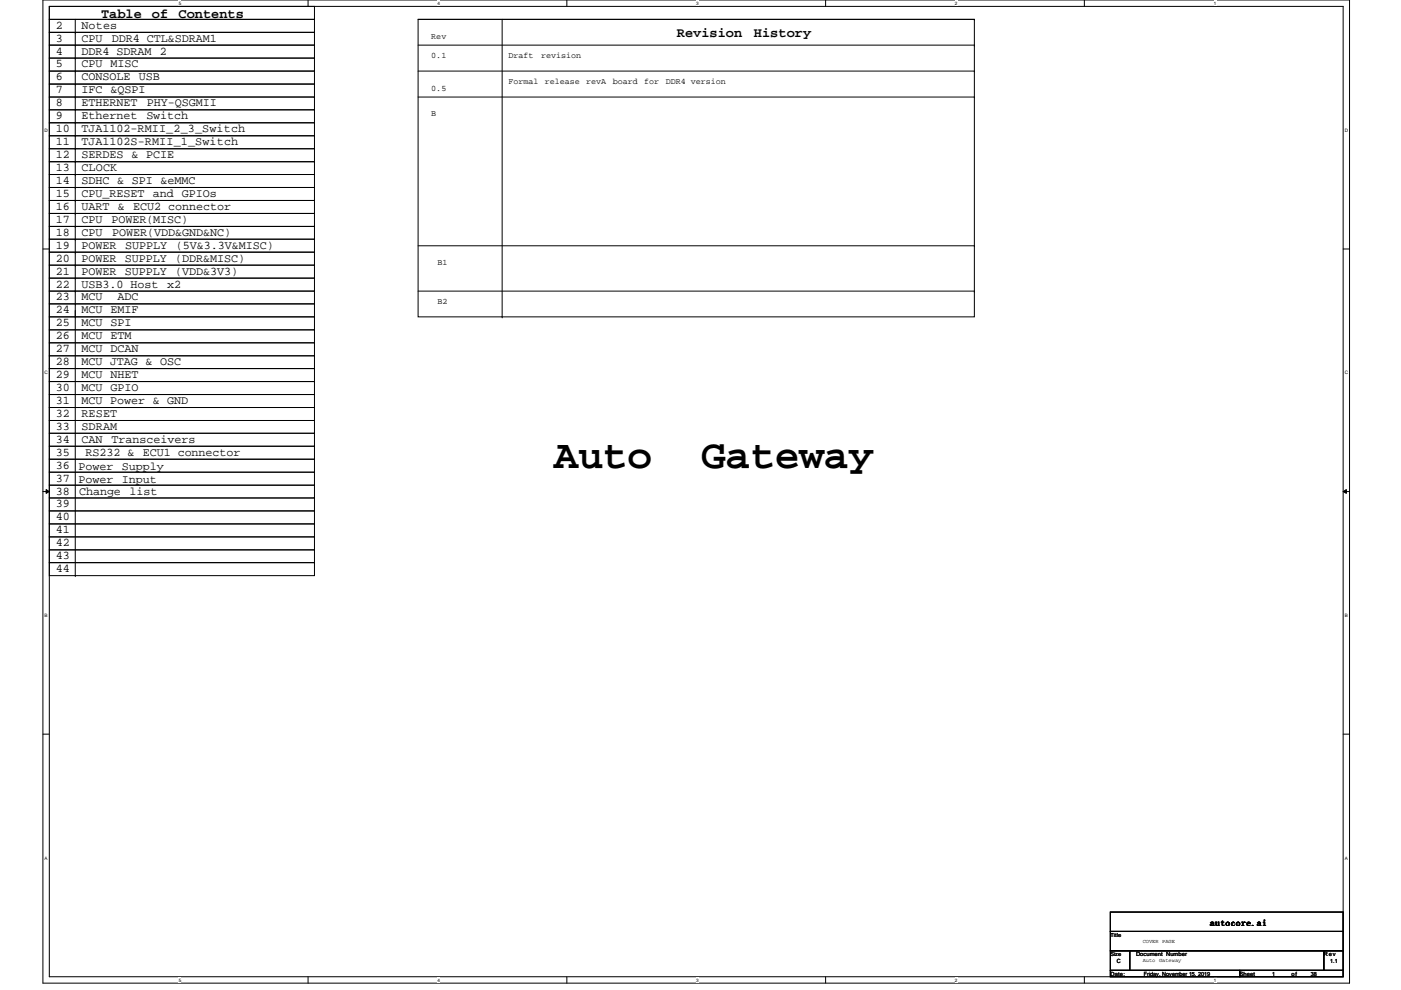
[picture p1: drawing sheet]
<svg xmlns="http://www.w3.org/2000/svg" width="297mm" height="210mm" viewBox="0 0 297 210" stroke-linecap="round" stroke-linejoin="round" font-family="sans-serif">
<defs><g id="words">
<g font-size="8.7">
<text x="117.4" y="99.1">Auto</text>
<text x="148.7" y="99.1">Gateway</text>
</g>
<g font-size="2.9">
<text x="21.4" y="3.8">Table</text>
<text x="32.2" y="3.8">of</text>
<text x="37.8" y="3.8">Contents</text>
<text x="143.5" y="7.9">Revision</text>
<text x="159.8" y="7.9">History</text>
</g>
<g font-size="2.5">
<text x="11.8" y="6.1">2</text>
<text x="11.8" y="8.8">3</text>
<text x="11.8" y="11.6">4</text>
<text x="17.3" y="6.1">Notes</text>
<text x="17.3" y="8.8">CPU</text>
<text x="17.3" y="11.6">DDR4 SDRAM</text>
<text x="23.7" y="8.8">DDR4 CTL&amp;SDRAM1</text>
<text x="33.9" y="11.6">2</text>
<text x="11.8" y="14.3">5</text>
<text x="11.8" y="17.1">6</text>
<text x="17.3" y="14.3">CPU MISC</text>
<text x="17.3" y="17.1">CONSOLE</text>
<text x="29.5" y="17.1">USB</text>
<text x="11.8" y="19.8">7</text>
<text x="11.8" y="22.6">8</text>
<text x="17.3" y="19.8">IFC &amp;QSPI</text>
<text x="17.3" y="22.6">ETHERNET</text>
<text x="31.2" y="22.6">PHY-QSGMII</text>
<text x="11.8" y="25.3">9</text>
<text x="11.8" y="28">10</text>
<text x="17.3" y="25.3">Ethernet</text>
<text x="17.3" y="28">TJA1102-RMII_2_3_Switch</text>
<text x="31" y="25.3">Switch</text>
<text x="11.8" y="30.8">11</text>
<text x="11.8" y="33.5">12</text>
<text x="17.3" y="33.5">SERDES &amp; PCIE</text>
<text x="17.3" y="30.8">TJA1102S-RMII_1_Switch</text>
<text x="11.8" y="36.3">13</text>
<text x="11.8" y="39">14</text>
<text x="11.8" y="41.7">15</text>
<text x="17.3" y="36.3">CLOCK</text>
<text x="17.3" y="39">SDHC &amp; SPI &amp;eMMC</text>
<text x="17.3" y="41.7">CPU_RESET and GPIOs</text>
<text x="11.8" y="44.5">16</text>
<text x="11.8" y="47.2">17</text>
<text x="17.3" y="44.5">UART &amp;</text>
<text x="17.3" y="47.2">CPU</text>
<text x="23.6" y="47.2">POWER(MISC)</text>
<text x="28.2" y="44.5">ECU2 connector</text>
<text x="11.8" y="50">18</text>
<text x="11.8" y="52.7">19</text>
<text x="17.3" y="52.7">POWER</text>
<text x="17.3" y="50">CPU</text>
<text x="23.8" y="50">POWER(VDD&amp;GND&amp;NC)</text>
<text x="26.5" y="52.7">SUPPLY</text>
<text x="37.3" y="52.7">(5V&amp;3.3V&amp;MISC)</text>
<text x="11.8" y="55.5">20</text>
<text x="11.8" y="58.2">21</text>
<text x="17.3" y="55.5">POWER</text>
<text x="17.3" y="58.2">POWER</text>
<text x="26.5" y="55.5">SUPPLY</text>
<text x="26.5" y="58.2">SUPPLY</text>
<text x="37.2" y="55.5">(DDR&amp;MISC)</text>
<text x="37.2" y="58.2">(VDD&amp;3V3)</text>
<text x="11.8" y="61">22</text>
<text x="11.8" y="63.7">23</text>
<text x="17.3" y="63.7">MCU</text>
<text x="17.3" y="61">USB3.0 Host</text>
<text x="24.9" y="63.7">ADC</text>
<text x="35.4" y="61">x2</text>
<text x="11.8" y="69.2">25</text>
<text x="11.8" y="71.9">26</text>
<text x="11.8" y="66.4">24</text>
<text x="17.3" y="66.4">MCU EMIF</text>
<text x="17.3" y="69.2">MCU SPI</text>
<text x="17.3" y="71.9">MCU ETM</text>
<text x="11.8" y="74.7">27</text>
<text x="11.8" y="77.4">28</text>
<text x="17.3" y="74.7">MCU DCAN</text>
<text x="17.3" y="77.4">MCU JTAG &amp; OSC</text>
<text x="11.8" y="80.1">29</text>
<text x="11.8" y="82.9">30</text>
<text x="17.3" y="80.1">MCU NHET</text>
<text x="17.3" y="82.9">MCU GPIO</text>
<text x="11.8" y="85.6">31</text>
<text x="11.8" y="88.4">32</text>
<text x="17.3" y="85.6">MCU Power &amp; GND</text>
<text x="17.3" y="88.4">RESET</text>
<text x="11.8" y="91.1">33</text>
<text x="11.8" y="93.9">34</text>
<text x="17.3" y="91.1">SDRAM</text>
<text x="17.3" y="93.9">CAN</text>
<text x="23.7" y="93.9">Transceivers</text>
<text x="11.8" y="96.6">35</text>
<text x="11.8" y="99.4">36</text>
<text x="16.6" y="99.6">Power</text>
<text x="18.1" y="96.6">RS232 &amp;</text>
<text x="25.8" y="99.6">Supply</text>
<text x="30.3" y="96.6">ECU1 connector</text>
<text x="11.8" y="102.1">37</text>
<text x="11.8" y="104.9">38</text>
<text x="11.8" y="107.6">39</text>
<text x="16.6" y="102.4">Power</text>
<text x="16.8" y="104.9">Change</text>
<text x="25.8" y="102.4">Input</text>
<text x="27.4" y="104.9">list</text>
<text x="11.8" y="110.3">40</text>
<text x="11.8" y="113.1">41</text>
<text x="11.8" y="115.8">42</text>
<text x="11.8" y="118.6">43</text>
<text x="11.8" y="121.3">44</text>
</g>
<text font-size="1.9" x="256.6" y="196.3">autocore.ai</text>
<g font-size="1.8">
<text x="91.4" y="8.3">Rev</text>
<text x="91.4" y="12.4">0.1</text>
<text x="107.8" y="12.4">Draft</text>
<text x="107.8" y="17.8">Formal</text>
<text x="114.7" y="12.4">revision</text>
<text x="115.5" y="17.8">release</text>
<text x="124.3" y="17.8">revA</text>
<text x="129.9" y="17.8">board</text>
<text x="136.6" y="17.8">for</text>
<text x="141.2" y="17.8">DDR4 version</text>
<text x="91.4" y="19.2">0.5</text>
<text x="91.4" y="24.7">B</text>
<text x="92.7" y="56.3">B1</text>
<text x="92.7" y="64.5">B2</text>
</g>
<g font-size="1.2">
<text x="235.4" y="198.6">Title</text>
<text x="235.4" y="202.7">Size</text>
<text x="240.9" y="202.7">Document Number</text>
<text x="280.7" y="202.7">Rev</text>
<text x="235.4" y="206.9">Date:</text>
<text x="236.8" y="204.1">C</text>
<text x="242.5" y="206.9">Friday, November 15, 2019</text>
<text x="262.8" y="206.9">Sheet</text>
<text x="269.7" y="206.9">1</text>
<text x="273.8" y="206.9">of</text>
<text x="277.9" y="206.9">38</text>
<text x="282" y="204.1">1.1</text>
</g>
<g font-size="1.1">
<text x="242.3" y="199.9">COVER PAGE</text>
<text x="242.3" y="204">Auto Gateway</text>
</g>
<g font-size="1">
<text x="37.9" y="1">5</text>
<text x="92.7" y="1">4</text>
<text x="147.6" y="1">3</text>
<text x="202.5" y="1">2</text>
<text x="257.3" y="1">1</text>
<text x="9.4" y="27.9">D</text>
<text x="285.1" y="27.9">D</text>
<text x="9.4" y="79.4">C</text>
<text x="285.1" y="79.4">C</text>
<text x="9.4" y="130.8">B</text>
<text x="285.1" y="130.8">B</text>
<text x="9.4" y="182.2">A</text>
<text x="285.1" y="182.2">A</text>
<text x="37.9" y="208.1">5</text>
<text x="92.7" y="208.1">4</text>
<text x="147.6" y="208.1">3</text>
<text x="202.5" y="208.1">2</text>
<text x="257.3" y="208.1">1</text>
</g>
</g></defs>
<path d="M9.1 0h277v208.4h-277zM10.5 1.4h274.3v205.7h-274.3z" fill="none" stroke="#000" stroke-width=".21"/>
<g fill="#fff">
<path d="M37.9 .1h.5v1.1h-.5z"/>
<path d="M37.9 207.2h.5v1.1h-.5z"/>
</g>
<path d="M65.3 0v1.4M65.3 207.1v1.3" fill="none" stroke="#000" stroke-width=".21"/>
<g fill="#fff">
<path d="M92.7 .1h.6v1.1h-.6z"/>
<path d="M92.7 207.2h.6v1.1h-.6z"/>
</g>
<path d="M120.2 0v1.4M120.2 207.1v1.3" fill="none" stroke="#000" stroke-width=".21"/>
<g fill="#fff">
<path d="M147.6 .1h.6v1.1h-.6z"/>
<path d="M147.6 207.2h.6v1.1h-.6z"/>
</g>
<path d="M175 0v1.4M175 207.1v1.3" fill="none" stroke="#000" stroke-width=".21"/>
<g fill="#fff">
<path d="M202.5 .1h.5v1.1h-.5z"/>
<path d="M202.5 207.2h.5v1.1h-.5z"/>
</g>
<path d="M229.9 0v1.4M229.9 207.1v1.3" fill="none" stroke="#000" stroke-width=".21"/>
<g fill="#fff">
<path d="M257.3 .1h.6v1.1h-.6z"/>
<path d="M257.3 207.2h.6v1.1h-.6z"/>
<path d="M9.4 27.1h.8v1.1h-.8z"/>
<path d="M285.1 27.1h.7v1.1h-.7z"/>
<path d="M9.4 78.5h.8v1.1h-.8z"/>
<path d="M285.1 78.5h.7v1.1h-.7z"/>
</g>
<path d="M9.1 52.8h1.4M284.8 52.8h1.3" fill="none" stroke="#000" stroke-width=".21"/>
<g fill="#fff">
<path d="M9.4 129.9h.7v1.1h-.7z"/>
<path d="M285.1 129.9h.6v1.1h-.6z"/>
</g>
<path d="M9.1 104.2h1.4M9.8 103.8l.7 .4-.7 .4zM284.8 104.2l.7-.4v.8zM284.8 104.2h1.3" fill="none" stroke="#000" stroke-width=".21"/>
<path d="M9.8 103.8l.7 .4-.7 .4zM284.8 104.2l.7-.4v.8z" fill="#000"/>
<g fill="#fff">
<path d="M9.4 181.4h.7v1.1h-.7z"/>
<path d="M285.1 181.4h.6v1.1h-.6z"/>
</g>
<g fill="none" stroke="#000" stroke-width=".21">
<path d="M10.5 1.4h56.2v2.7h-56.2zM10.5 4.1h56.2v2.8h-56.2zM10.5 6.9h56.2v2.7h-56.2zM10.5 9.6h56.2v2.7h-56.2zM10.5 12.3h56.2v2.8h-56.2zM10.5 15.1h56.2v2.7h-56.2zM10.5 17.8h56.2v2.8h-56.2zM16 6.9h.1M16 9.6h.1M16 12.3h.1M16 15.1h.1M16 17.8h.1"/>
<path d="M16 4.1v117.9M88.6 4.1h118v63.1h-118zM88.6 4.1h118M88.6 15.1h118M88.6 9.6h118M106.5 4.1v63.1M206.6 4.1h.1M206.6 15.1h.1M206.6 9.6h.1M10.5 20.6h56.2v2.7h-56.2zM10.5 23.3h56.2v2.7h-56.2zM10.5 26h56.2v2.8h-56.2z"/>
<path d="M10.5 28.8h56.2v2.7h-56.2zM10.5 31.5h56.2v2.8h-56.2zM10.5 34.3h56.2v2.7h-56.2zM10.5 37h56.2v2.8h-56.2zM10.5 39.8h56.2v2.7h-56.2zM16 20.6h.1M16 23.3h.1M16 26h.1M16 28.8h.1M16 31.5h.1M16 34.3h.1M16 37h.1"/>
<path d="M16 39.8h.1M88.6 20.6h118M206.6 20.6h.1M10.5 42.5h56.2v2.8h-56.2zM10.5 45.3h56.2v2.7h-56.2zM10.5 48h56.2v2.7h-56.2zM10.5 50.7h56.2v2.8h-56.2zM10.5 53.5h56.2v2.7h-56.2zM10.5 56.2h56.2v2.8h-56.2zM10.5 59h56.2v2.7h-56.2zM16 42.5h.1M16 45.3h.1"/>
<path d="M16 48h.1M16 50.7h.1M16 53.5h.1M16 56.2h.1M16 59h.1M88.6 52.1h118M206.6 52.1h.1M10.5 61.7h56.2v2.7h-56.2zM10.5 64.4h56.2v2.8h-56.2zM10.5 69.9h56.2v2.8h-56.2zM10.5 67.2h56.2v2.7h-56.2zM10.5 75.4h56.2v2.7h-56.2z"/>
<path d="M10.5 72.7h56.2v2.7h-56.2zM10.5 78.1h56.2v2.8h-56.2zM16 61.7h.1M16 64.4h.1M16 67.2h.1M88.6 61.7h118M106.5 67.2h.1M206.6 61.7h.1M10.5 80.9h56.2v2.8h-56.2zM10.5 86.4h56.2v2.8h-56.2zM10.5 83.7h56.2v2.7h-56.2zM10.5 91.9h56.2v2.7h-56.2z"/>
<path d="M10.5 89.2h56.2v2.7h-56.2zM10.5 97.4h56.2v2.7h-56.2zM10.5 94.6h56.2v2.8h-56.2zM10.5 102.9h56.2v2.7h-56.2zM10.5 100.1h56.2v2.8h-56.2zM10.5 108.3h56.2v2.8h-56.2zM10.5 105.6h56.2v2.7h-56.2zM10.5 113.8h56.2v2.8h-56.2zM10.5 111.1h56.2v2.7h-56.2zM10.5 119.3h56.2v2.7h-56.2zM10.5 116.6h56.2v2.7h-56.2zM16 122h.1"/>
<path d="M9.1 155.7h1.4M284.8 155.7h1.3M235.4 193.4h49.4v4.1h-49.4zM235.4 197.5h49.4v4.1h-49.4zM235.4 201.6h4.1v4.1h-4.1zM235.4 205.7h27.4v1.4h-27.4zM239.5 201.6h41.2v4.1h-41.2zM262.8 205.7h22v1.4h-22zM280.7 201.6h4.1v4.1h-4.1z"/>
</g>
<use href="#words"/>
</svg>
